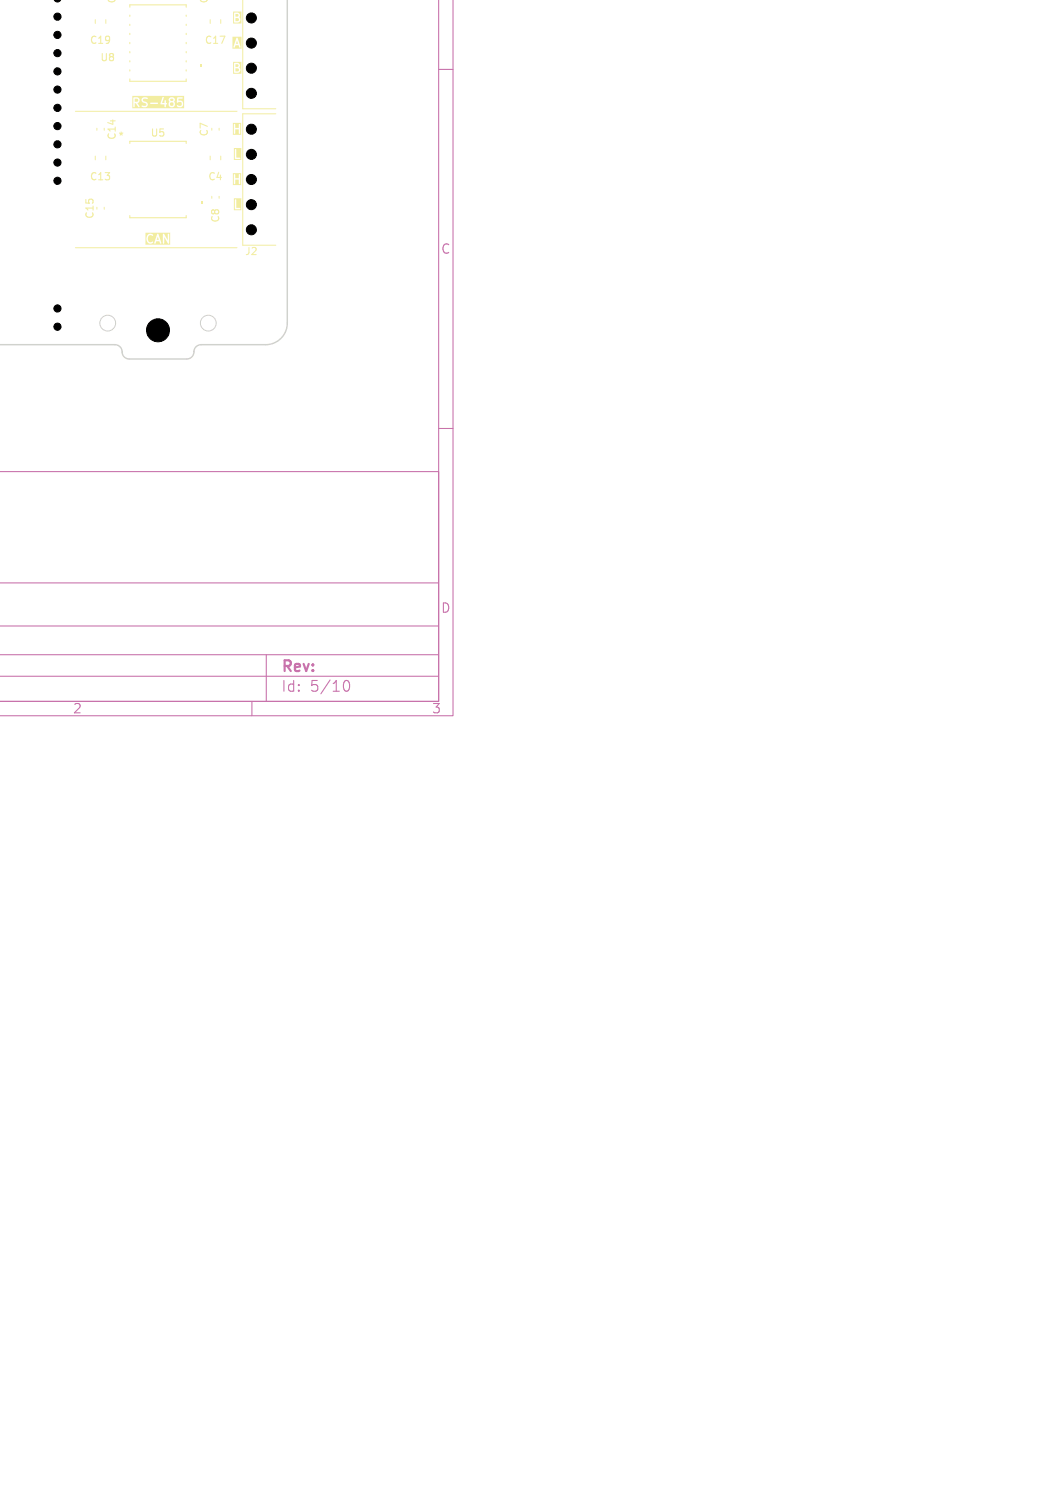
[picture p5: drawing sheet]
<svg xmlns="http://www.w3.org/2000/svg" width="148mm" height="210mm" viewBox="0 0 148 210" stroke-linecap="round" stroke-linejoin="round" font-family="sans-serif">
<defs><g id="words">
<g font-size="2.1" fill="#c872ab">
<text x="39.1" y="94">Rev:</text>
<text x="39.1" y="96.6">Id:</text>
<text x="43.2" y="96.6">5/10</text>
</g>
<g font-size="1.8" fill="#c872ab">
<text x="61.3" y="35.5">C</text>
<text x="61.3" y="85.5">D</text>
<text x="10.1" y="99.6">2</text>
<text x="60.1" y="99.6">3</text>
</g>
<g font-size="1.4" fill="#f2eda1">
<text x="16.4" y=".6" transform="rotate(-90 16.4 .6)">C1</text>
<text x="29" y=".6" transform="rotate(-90 29 .6)">C1</text>
<text x="12.4" y="6.4">C19</text>
<text x="13.9" y="8.7">U8</text>
<text x="28.4" y="6.4">C17</text>
<text x="16.4" y="19.7">*</text>
<text x="16.4" y="19.6" transform="rotate(-90 16.4 19.6)">C14</text>
<text x="20.9" y="19.2">U5</text>
<text x="29" y="19.1" transform="rotate(-90 29 19.1)">C7</text>
<text x="12.4" y="25.5">C13</text>
<text x="28.9" y="25.5">C4</text>
<text x="13.2" y="30.6" transform="rotate(-90 13.2 30.6)">C15</text>
<text x="30.7" y="31.1" transform="rotate(-90 30.7 31.1)">C8</text>
<text x="34.1" y="35.6">J2</text>
</g>
</g></defs>
<path d="M61.1 0v97.7h-61.2h61.2v-32h-61.1M63.1 0v99.7h-63.1M61.1 9.7h2M61.1 59.7h2M0 94.2h61.1M0 91.2h61.1M0 87.2h61.1M0 81.2h61.1M35.1 97.7v2M37.1 91.2v6.5M47.8 95.3a.55 .55 0 0 1 .4-.5h.1a.94 .94 0 0 1 0 1.5h-.1a.55 .55 0 0 1-.4-.6" fill="none" stroke="#c872ab" stroke-width=".15"/>
<path d="M10.5 15.5h22.5M10.5 34.5h22.5" fill="none" stroke="#f2eda1" stroke-width=".14"/>
<g fill="#f2eda1">
<path d="M32.6 20.6h1v1.7h-1v-1.5h.1v1.3h.7h.1l-.1-.2h-.5v-1.1l-.1-.1-.2 .1z"/>
<path d="M32.4 17.1h1.2v1.7h-1.2v-1.5h.2v1.3h.2v-.6h.4v.6h.2v-.1v-1.2h-.2v.5h-.4l-.1-.5h-.3z"/>
<path d="M32.4 24.1h1.2v1.7h-1.2v-1.5h.2v1.3h.2v-.6h.4v.6h.2v-.1v-1.2h-.2v.5h-.4l-.1-.5h-.3z"/>
<path d="M32.6 27.6h1v1.7h-1v-1.5h.1v1.3h.7h.1l-.1-.2h-.5v-1.1l-.1-.1-.2 .1z"/>
<path d="M33 5.7l.1 .4h-.2z"/>
<path d="M32.4 5.1h1.2v1.7h-1.2v-.3l.3 .1 .1-.3h.4l.2 .3 .1-.1-.5-1.3-.1 .1-.4 1.2h-.1z"/>
<path d="M22 33l.1 .4h-.3z"/>
<path d="M20.3 32.4h3.4v1.7h-3.4v-.9h.1l.1 .4 .2 .3h.3l.5-.1 .1 .1 .2-.3h.4l.1 .3h.1l.1-.1-.4-1.2h.6v1.3h.2v-.9l.5 .9h.1l.1-1.3-.1-.1-.1 .1v.9l-.6-.9h-.7l-.1-.1-.5 1.3h-.2v-.1l-.1-.1a.34 .34 0 0 1-.6-.1 .44 .44 0 0 1 0-.5 .44 .44 0 0 1 .6-.2h.1l-.1-.2h-.5l-.2 .2-.1 .4h-.1z"/>
<path d="M23.7 13.8l.3-.1 .2 .2-.2 .2h-.2l-.1-.2z"/>
<path d="M18.8 13.7l.4 .1v.3l-.4 .1z"/>
<path d="M18.4 13.4h7.2v1.7h-7.2v-1.5h.2v1.2v.1h.2v-.5h.1l.4 .5h.1l-.3-.5 .3-.2v-.3h.3l.1 .3 .6 .3-.2 .2h-.5v.1l.3 .1h.3l.2-.1 .1-.2-.1-.2h.4l.1 .1 1.3-.1 .1 .1h.5v.4h.1l.1-.4 .2-.1-.2-.1-.1-.4-.1 .1v.3h-.3l.1-.4h.8l.1 .3-.1 .2v.2l.3 .3h.3l.2-.1 .1-.2-.1-.4 1 .1-.1 .4h-.6v.1l.3 .1h.4l.2-.3v-.3l-.1-.2-.6-.1 .1-.3h.5v-.2l-.7 .1-.1 .6h-.3h-.1l.2-.4-.3-.2h-.5l-.1 .3h-.8l.1-.3-.1-.1-.4 .9h-.3l-.1-.1-1.4 .1-.5-.3-.1-.1 .1-.2 .6-.1v-.1l-.3-.1h-.3l-.3 .4h-.3l-.3-.4-.7 .1z"/>
<path d="M32.8 9.5l.4 .1v.3h-.4z"/>
<path d="M32.8 8.9l.3 .1 .1 .2-.4 .1z"/>
<path d="M32.5 8.6h1.1v1.7h-1.1v-1.5h.1v1.3h.6l.3-.3-.2-.4 .1-.2-.1-.3-.2-.2-.6 .1z"/>
<path d="M32.8 2.5l.4 .1v.3h-.4z"/>
<path d="M32.8 1.9l.3 .1 .1 .2-.4 .1z"/>
<path d="M32.5 1.6h1.1v1.7h-1.1v-1.5h.1v1.3h.6l.3-.3-.2-.4 .1-.2-.1-.3-.2-.2-.6 .1z"/>
<circle cx="23.9" cy="14.5" r=".26"/>
</g>
<path d="M30.5 17.9v.2M38.4 15.9h-4.6v18.3h4.6M13.3 21.7v.6M14.5 28.9v.2M14.7 21.7v.6M29.3 21.7v.6M29.5 27.3v.3M30.5 27.3v.3M30.7 21.7v.6" fill="none" stroke="#f2eda1" stroke-width=".14"/>
<path d="M18.1 20v-.3h7.8v.3M18.1 30v.3h7.8v-.3" fill="none" stroke="#f2eda1" stroke-width=".15"/>
<path d="M28.1 28h.2v.4h-.2z" fill="#f2eda1"/>
<path d="M33.8 -.1v15.3h4.6M13.3 2.7v.6M14.7 2.7v.6M29.3 2.7v.6M30.7 2.7v.6" fill="none" stroke="#f2eda1" stroke-width=".14"/>
<g fill="none" stroke="#f2eda1" stroke-width=".15">
<path d="M18.1 1v-.3h7.8v.3M18.1 2.1v.2M18.1 3.4v.1M18.1 4.6v.2M18.1 5.9v.2M18.1 7.2v.2M18.1 8.5v.1M18.1 9.7v.2M18.1 11v.3h7.8v-.3M25.9 2.1v.2M25.9 3.4v.1M25.9 4.6v.2"/>
<path d="M25.9 5.9v.2M25.9 7.2v.2M25.9 8.5v.1M25.9 9.7v.2"/>
</g>
<path d="M27.9 9h.2v.4h-.2z" fill="#f2eda1"/>
<path d="M13.5 17.9v.2M14.5 17.9v.2" fill="none" stroke="#f2eda1" stroke-width=".14"/>
<path d="M40 0v45a3 3 0 0 1-3 3h-9a1.09 1.09 0 0 0-1 1.3l-.4 .5-.5 .2h-8.1a1.09 1.09 0 0 1-1-1.3l-.4-.5-.6-.2h-16.1" fill="none" stroke="#d0d2cd" stroke-width=".2"/>
<g fill="none" stroke="#d0d2cd" stroke-width=".14">
<circle cx="15" cy="45" r="1.1"/>
<circle cx="29" cy="45" r="1.1"/>
</g>
<g fill="#000" stroke="#000" stroke-width=".14">
<path d="M7.5 -.1h1a.54 .54 0 0 1-.5 .4 .54 .54 0 0 1-.5-.4z"/>
<circle cx="8" cy="9.9" r=".5"/>
<circle cx="8" cy="7.4" r=".5"/>
<circle cx="8" cy="12.5" r=".5"/>
<circle cx="8" cy="4.9" r=".5"/>
<circle cx="8" cy="2.3" r=".5"/>
<circle cx="8" cy="17.6" r=".5"/>
<circle cx="8" cy="15" r=".5"/>
<circle cx="35" cy="2.5" r=".7"/>
<circle cx="35" cy="9.5" r=".7"/>
<circle cx="35" cy="6" r=".7"/>
<circle cx="35" cy="13" r=".7"/>
<circle cx="35" cy="18" r=".7"/>
<circle cx="8" cy="22.6" r=".5"/>
<circle cx="8" cy="25.2" r=".5"/>
<circle cx="8" cy="20.1" r=".5"/>
<circle cx="35" cy="28.5" r=".7"/>
<circle cx="35" cy="21.5" r=".7"/>
<circle cx="35" cy="32" r=".7"/>
<circle cx="35" cy="25" r=".7"/>
<circle cx="8" cy="45.5" r=".5"/>
<circle cx="8" cy="43" r=".5"/>
<circle cx="22" cy="46" r="1.6"/>
</g>
<use href="#words"/>
</svg>
